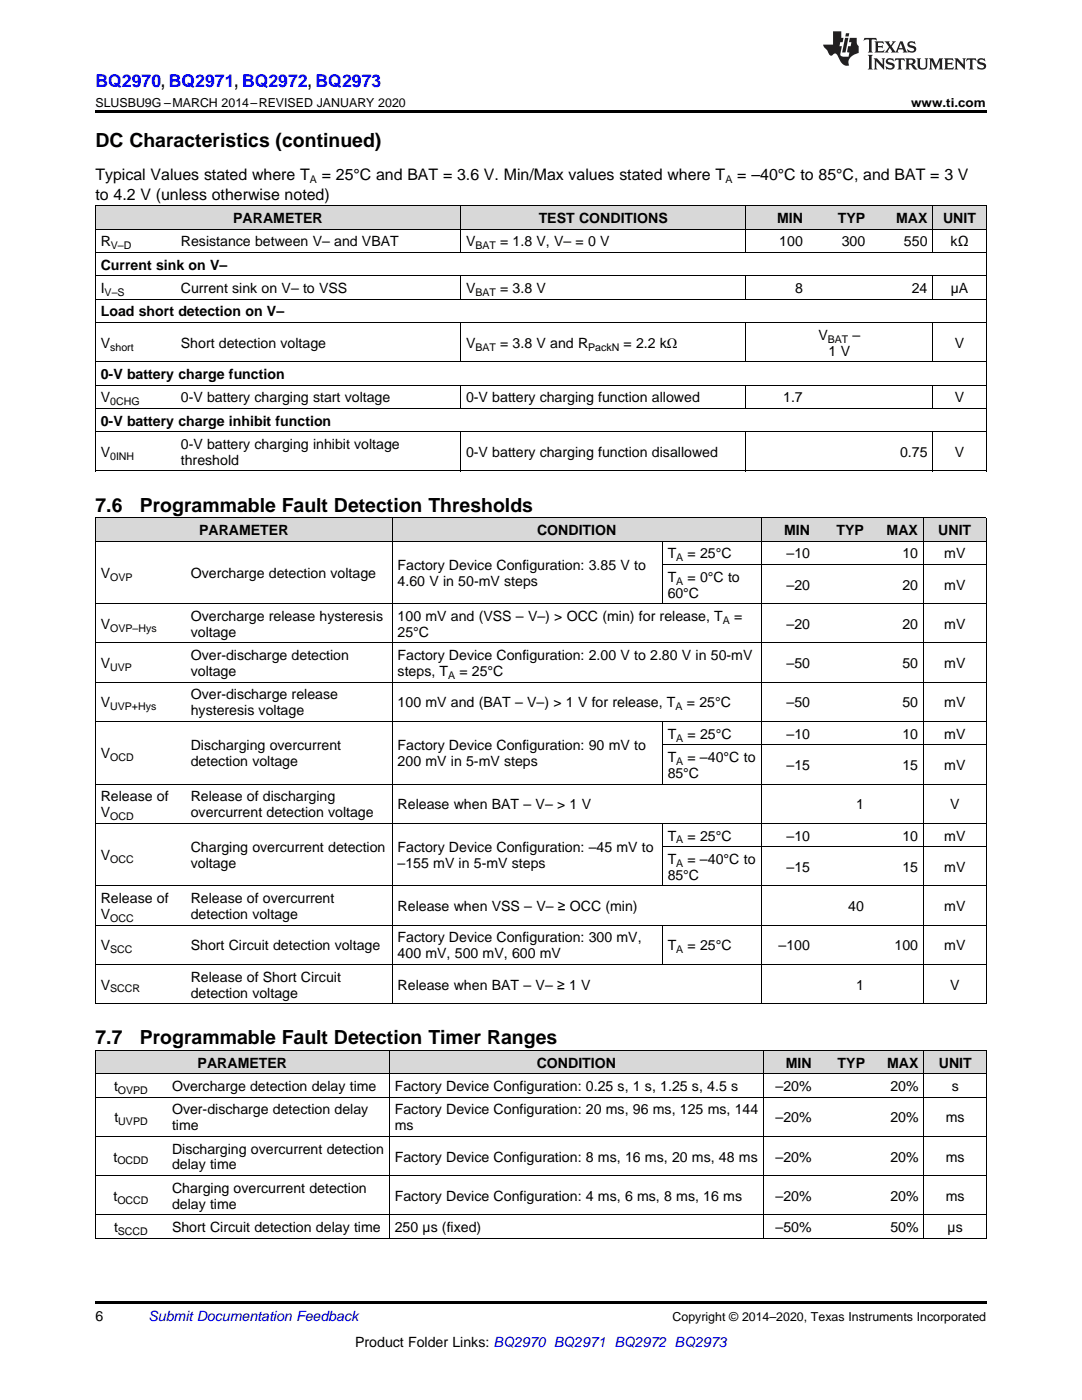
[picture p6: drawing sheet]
<svg xmlns="http://www.w3.org/2000/svg" width="216mm" height="279mm" viewBox="0 0 216 279" stroke-linecap="round" stroke-linejoin="round" font-family="sans-serif">
<defs><g id="words">
<g font-size="3.9">
<text x="19" y="29.3">DC Characteristics (continued)</text>
<text x="19" y="102.1">7.6</text>
<text x="27.9" y="102.1">Programmable Fault Detection Thresholds</text>
<text x="19" y="208.4">7.7</text>
<text x="27.9" y="208.4">Programmable Fault Detection Timer Ranges</text>
</g>
<text font-size="3.5" fill="#00f" x="19" y="17.3">BQ2970, BQ2971, BQ2972, BQ2973</text>
<g font-size="3.2">
<text x="19" y="36">Typical Values stated where T</text>
<text x="64.2" y="36">= 25°C and BAT = 3.6 V. Min/Max values stated where T</text>
<text x="147.1" y="36">= –40°C to 85°C, and BAT = 3 V</text>
<text x="19" y="39.9">to 4.2 V (unless otherwise noted)</text>
</g>
<g font-size="2.8">
<text x="46.5" y="44.5">PARAMETER</text>
<text x="107.5" y="44.5">TEST CONDITIONS</text>
<text x="155" y="44.5">MIN</text>
<text x="167.2" y="44.5">TYP</text>
<text x="178.8" y="44.5">MAX</text>
<text x="188.2" y="44.5">UNIT</text>
<text x="20.1" y="49.2">R</text>
<text x="20.1" y="53.8">Current sink on V–</text>
<text x="36.1" y="49.2">Resistance between V– and VBAT</text>
<text x="93" y="49.2">V</text>
<text x="99.8" y="49.2">= 1.8 V, V– = 0 V</text>
<text x="155.5" y="49.2">100</text>
<text x="168" y="49.2">300</text>
<text x="180.4" y="49.2">550</text>
<text x="189.7" y="49.2">kΩ</text>
<text x="20.1" y="58.5">I</text>
<text x="36.1" y="58.5">Current sink on V– to VSS</text>
<text x="93" y="58.5">V</text>
<text x="99.8" y="58.5">= 3.8 V</text>
<text x="158.6" y="58.5">8</text>
<text x="181.9" y="58.5">24</text>
<text x="189.7" y="58.5">µA</text>
<text x="20.1" y="63.1">Load short detection on V–</text>
<text x="20.1" y="69.4">V</text>
<text x="36.1" y="69.4">Short detection voltage</text>
<text x="93" y="69.4">V</text>
<text x="99.8" y="69.4">= 3.8 V and R</text>
<text x="124.4" y="69.4">= 2.2 kΩ</text>
<text x="163.3" y="67.8">V</text>
<text x="165.3" y="71">1 V</text>
<text x="170.1" y="67.8">–</text>
<text x="190.5" y="69.4">V</text>
<text x="20.1" y="75.6">0-V battery charge function</text>
<text x="20.1" y="80.3">V</text>
<text x="36.1" y="80.3">0-V battery charging start voltage</text>
<text x="93" y="80.3">0-V battery charging function allowed</text>
<text x="156.3" y="80.3">1.7</text>
<text x="190.5" y="80.3">V</text>
<text x="20.1" y="84.9">0-V battery charge inhibit function</text>
<text x="36.1" y="89.6">0-V battery charging inhibit voltage</text>
<text x="20.1" y="91.2">V</text>
<text x="36.1" y="92.8">threshold</text>
<text x="93" y="91.2">0-V battery charging function disallowed</text>
<text x="179.6" y="91.2">0.75</text>
<text x="190.5" y="91.2">V</text>
<text x="39.7" y="106.8">PARAMETER</text>
<text x="107.2" y="106.8">CONDITION</text>
<text x="156.5" y="106.8">MIN</text>
<text x="166.9" y="106.8">TYP</text>
<text x="176.9" y="106.8">MAX</text>
<text x="187.2" y="106.8">UNIT</text>
<text x="79.3" y="113.8">Factory Device Configuration: 3.85 V to</text>
<text x="133.2" y="111.4">T</text>
<text x="137.2" y="111.4">= 25°C</text>
<text x="157" y="111.4">–10</text>
<text x="180.1" y="111.4">10</text>
<text x="188.4" y="111.4">mV</text>
<text x="20.1" y="115.4">V</text>
<text x="38.1" y="115.4">Overcharge detection voltage</text>
<text x="79.3" y="116.9">4.60 V in 50-mV steps</text>
<text x="133.2" y="116.1">T</text>
<text x="133.2" y="119.3">60°C</text>
<text x="137.2" y="116.1">= 0°C to</text>
<text x="157" y="117.7">–20</text>
<text x="180.1" y="117.7">20</text>
<text x="188.4" y="117.7">mV</text>
<text x="20.1" y="125.5">V</text>
<text x="38.1" y="123.9">Overcharge release hysteresis</text>
<text x="79.3" y="123.9">100 mV and (VSS – V–) &gt; OCC (min) for release, T</text>
<text x="146.5" y="123.9">=</text>
<text x="157" y="125.5">–20</text>
<text x="180.1" y="125.5">20</text>
<text x="188.4" y="125.5">mV</text>
<text x="38.1" y="127.1">voltage</text>
<text x="38.1" y="131.8">Over-discharge detection</text>
<text x="79.3" y="127.1">25°C</text>
<text x="79.3" y="131.8">Factory Device Configuration: 2.00 V to 2.80 V in 50-mV</text>
<text x="20.1" y="133.3">V</text>
<text x="38.1" y="134.9">voltage</text>
<text x="79.3" y="134.9">steps, T</text>
<text x="91.7" y="134.9">= 25°C</text>
<text x="157" y="133.3">–50</text>
<text x="180.1" y="133.3">50</text>
<text x="188.4" y="133.3">mV</text>
<text x="20.1" y="141.2">V</text>
<text x="38.1" y="139.6">Over-discharge release</text>
<text x="38.1" y="142.8">hysteresis voltage</text>
<text x="79.3" y="141.2">100 mV and (BAT – V–) &gt; 1 V for release, T</text>
<text x="137.1" y="141.2">= 25°C</text>
<text x="157" y="141.2">–50</text>
<text x="180.1" y="141.2">50</text>
<text x="188.4" y="141.2">mV</text>
<text x="38.1" y="149.8">Discharging overcurrent</text>
<text x="79.3" y="149.8">Factory Device Configuration: 90 mV to</text>
<text x="133.2" y="147.4">T</text>
<text x="137.2" y="147.4">= 25°C</text>
<text x="157" y="147.4">–10</text>
<text x="180.1" y="147.4">10</text>
<text x="188.4" y="147.4">mV</text>
<text x="20.1" y="151.3">V</text>
<text x="38.1" y="152.9">detection voltage</text>
<text x="79.3" y="152.9">200 mV in 5-mV steps</text>
<text x="133.2" y="152.1">T</text>
<text x="133.2" y="155.3">85°C</text>
<text x="137.2" y="152.1">= –40°C to</text>
<text x="157" y="153.7">–15</text>
<text x="180.1" y="153.7">15</text>
<text x="188.4" y="153.7">mV</text>
<text x="20.1" y="159.9">Release of</text>
<text x="38.1" y="159.9">Release of discharging</text>
<text x="79.3" y="161.5">Release when BAT – V– &gt; 1 V</text>
<text x="170.8" y="161.5">1</text>
<text x="189.6" y="161.5">V</text>
<text x="20.1" y="163.1">V</text>
<text x="38.1" y="163.1">overcurrent detection voltage</text>
<text x="133.2" y="167.7">T</text>
<text x="137.2" y="167.7">= 25°C</text>
<text x="157" y="167.7">–10</text>
<text x="180.1" y="167.7">10</text>
<text x="188.4" y="167.7">mV</text>
<text x="20.1" y="171.7">V</text>
<text x="38.1" y="170.1">Charging overcurrent detection</text>
<text x="38.1" y="173.2">voltage</text>
<text x="79.3" y="170.1">Factory Device Configuration: –45 mV to</text>
<text x="79.3" y="173.2">–155 mV in 5-mV steps</text>
<text x="133.2" y="172.4">T</text>
<text x="137.2" y="172.4">= –40°C to</text>
<text x="157" y="174">–15</text>
<text x="180.1" y="174">15</text>
<text x="188.4" y="174">mV</text>
<text x="133.2" y="175.6">85°C</text>
<text x="20.1" y="180.2">Release of</text>
<text x="20.1" y="183.4">V</text>
<text x="38.1" y="180.2">Release of overcurrent</text>
<text x="38.1" y="183.4">detection voltage</text>
<text x="79.3" y="181.8">Release when VSS – V– ≥ OCC (min)</text>
<text x="169.3" y="181.8">40</text>
<text x="188.4" y="181.8">mV</text>
<text x="20.1" y="189.7">V</text>
<text x="38.1" y="189.7">Short Circuit detection voltage</text>
<text x="79.3" y="188.1">Factory Device Configuration: 300 mV,</text>
<text x="79.3" y="191.2">400 mV, 500 mV, 600 mV</text>
<text x="133.2" y="189.7">T</text>
<text x="137.2" y="189.7">= 25°C</text>
<text x="155.4" y="189.7">–100</text>
<text x="178.5" y="189.7">100</text>
<text x="188.4" y="189.7">mV</text>
<text x="20.1" y="197.5">V</text>
<text x="38.1" y="195.9">Release of Short Circuit</text>
<text x="79.3" y="197.5">Release when BAT – V– ≥ 1 V</text>
<text x="170.8" y="197.5">1</text>
<text x="189.6" y="197.5">V</text>
<text x="38.1" y="199.1">detection voltage</text>
<text x="39.4" y="213.1">PARAMETER</text>
<text x="107.1" y="213.1">CONDITION</text>
<text x="156.8" y="213.1">MIN</text>
<text x="167.1" y="213.1">TYP</text>
<text x="177" y="213.1">MAX</text>
<text x="187.3" y="213.1">UNIT</text>
<text x="22.8" y="217.7">t</text>
<text x="34.3" y="217.7">Overcharge detection delay time</text>
<text x="78.8" y="217.7">Factory Device Configuration: 0.25 s, 1 s, 1.25 s, 4.5 s</text>
<text x="154.8" y="217.7">–20%</text>
<text x="177.7" y="217.7">20%</text>
<text x="189.9" y="217.7">s</text>
<text x="22.8" y="224">t</text>
<text x="34.3" y="222.4">Over-discharge detection delay</text>
<text x="34.3" y="225.6">time</text>
<text x="78.8" y="222.4">Factory Device Configuration: 20 ms, 96 ms, 125 ms, 144</text>
<text x="78.8" y="225.6">ms</text>
<text x="154.8" y="224">–20%</text>
<text x="177.7" y="224">20%</text>
<text x="188.7" y="224">ms</text>
<text x="22.6" y="231.8">t</text>
<text x="34.3" y="230.2">Discharging overcurrent detection</text>
<text x="34.3" y="233.4">delay time</text>
<text x="78.8" y="231.8">Factory Device Configuration: 8 ms, 16 ms, 20 ms, 48 ms</text>
<text x="154.8" y="231.8">–20%</text>
<text x="177.7" y="231.8">20%</text>
<text x="188.7" y="231.8">ms</text>
<text x="22.6" y="239.6">t</text>
<text x="34.3" y="238.1">Charging overcurrent detection</text>
<text x="78.8" y="239.6">Factory Device Configuration: 4 ms, 6 ms, 8 ms, 16 ms</text>
<text x="154.8" y="239.6">–20%</text>
<text x="177.7" y="239.6">20%</text>
<text x="188.7" y="239.6">ms</text>
<text x="22.8" y="245.9">t</text>
<text x="34.3" y="241.2">delay time</text>
<text x="34.3" y="245.9">Short Circuit detection delay time</text>
<text x="78.8" y="245.9">250 µs (fixed)</text>
<text x="154.8" y="245.9">–50%</text>
<text x="177.7" y="245.9">50%</text>
<text x="189.1" y="245.9">µs</text>
<text x="19" y="263.6">6</text>
<text x="70.9" y="268.9">Product Folder Links: BQ2970 BQ2971 BQ2972 BQ2973</text>
</g>
<text font-size="2.8" fill="#0000c8" x="29.6" y="263.6">Submit Documentation Feedback</text>
<g font-size="2.5">
<text x="19" y="21.4">SLUSBU9G –MARCH 2014–REVISED JANUARY 2020</text>
<text x="181.8" y="21.4">www.ti.com</text>
<text x="134.2" y="263.6">Copyright © 2014–2020, Texas Instruments Incorporated</text>
</g>
<g font-size="2.1">
<text x="61.8" y="36.6">A</text>
<text x="144.7" y="36.6">A</text>
<text x="22.1" y="49.7">V–D</text>
<text x="94.9" y="49.7">BAT</text>
<text x="20.9" y="59.1">V–S</text>
<text x="94.9" y="59.1">BAT</text>
<text x="22" y="70">short</text>
<text x="94.9" y="70">BAT</text>
<text x="117.4" y="70">PackN</text>
<text x="165.2" y="68.4">BAT</text>
<text x="22" y="80.9">0CHG</text>
<text x="22" y="91.8">0INH</text>
<text x="134.9" y="112">A</text>
<text x="22" y="115.9">OVP</text>
<text x="134.9" y="116.7">A</text>
<text x="144.2" y="124.5">A</text>
<text x="22" y="126.1">OVP–Hys</text>
<text x="22" y="133.9">UVP</text>
<text x="89.4" y="135.5">A</text>
<text x="22" y="141.7">UVP+Hys</text>
<text x="134.8" y="141.7">A</text>
<text x="134.9" y="148">A</text>
<text x="22" y="151.9">OCD</text>
<text x="134.9" y="152.6">A</text>
<text x="22" y="163.7">OCD</text>
<text x="22" y="172.2">OCC</text>
<text x="134.9" y="168.3">A</text>
<text x="134.9" y="173">A</text>
<text x="22" y="184">OCC</text>
<text x="22" y="190.2">SCC</text>
<text x="134.9" y="190.2">A</text>
<text x="22" y="198">SCCR</text>
<text x="23.5" y="218.3">OVPD</text>
<text x="23.6" y="224.5">UVPD</text>
<text x="23.4" y="232.4">OCDD</text>
<text x="23.4" y="240.2">OCCD</text>
<text x="23.5" y="246.5">SCCD</text>
</g>
</g></defs>
<g fill="#d8d8d8">
<path d="M19 209.7h14.3v4.6h-14.3z"/>
<path d="M33.3 209.7h44.4v4.6h-44.4z"/>
<path d="M77.7 209.7h74.7v4.6h-74.7z"/>
<path d="M152.4 209.7h10.7v4.6h-10.7z"/>
<path d="M163.1 209.7h10.6v4.6h-10.6z"/>
<path d="M173.7 209.7h10.7v4.6h-10.7z"/>
<path d="M184.4 209.7h12.4v4.6h-12.4z"/>
<path d="M19 103.4h18v4.7h-18z"/>
<path d="M37 103.4h41.3v4.7h-41.3z"/>
<path d="M78.3 103.4h53.9v4.7h-53.9z"/>
<path d="M132.2 103.4h19.7v4.7h-19.7z"/>
<path d="M151.9 103.4h10.8v4.7h-10.8z"/>
<path d="M162.7 103.4h10.8v4.7h-10.8z"/>
<path d="M173.5 103.4h10.8v4.7h-10.8z"/>
<path d="M184.3 103.4h12.5v4.7h-12.5z"/>
<path d="M19 41.1h16v4.7h-16z"/>
<path d="M35 41.1h56.9v4.7h-56.9z"/>
<path d="M91.9 41.1h56.9v4.7h-56.9z"/>
<path d="M148.8 41.1h12.5v4.7h-12.5z"/>
<path d="M161.3 41.1h12.4v4.7h-12.4z"/>
<path d="M173.7 41.1h12.5v4.7h-12.5z"/>
<path d="M186.2 41.1h10.6v4.7h-10.6z"/>
</g>
<g fill="#000">
<path d="M19 22h177.8v.5h-177.8zM19 94l.2 .1zM91.8 94l.1 .1zM148.7 94l.1 .1zM186.1 94l.1 .1zM196.7 94l.1 .1zM19 200.3h.2zM78.2 200.3h.1zM132.1 200.3h.1zM151.8 200.3h.1zM184.1 200.3h.2zM196.7 200.3h.1z"/>
<path d="M19 247.1l.2 .1zM77.6 247.1l.1 .1zM152.3 247.1l.1 .1zM162.9 247.1l.2 .1zM173.6 247.1l.1 .1zM184.3 247.1l.1 .1zM196.7 247.1l.1 .1zM19 259.7h177.8v.5h-177.8z"/>
</g>
<g fill="none" stroke="#000" stroke-width=".2">
<path d="M19 41.1h177.8v53M19 59.7h177.8M19 55.1h177.8M19 50.4h177.8M19 45.7h177.8M19.1 41.1v53M91.9 41.1v9.3M91.9 55.1v4.7M148.8 41.1v9.3M148.8 55.1v4.7M186.1 41.1v9.3M186.1 55.1v4.7"/>
<path d="M19 76.9h177.8M19 72.2h177.8M19 64.4h177.8M91.9 64.4v7.8M91.9 76.9v4.7M148.8 64.4v7.8M148.8 76.9v4.7M186.1 64.4v7.8M186.1 76.9v4.7M19 94h177.8M19 86.2h177.8M19 81.5h177.8"/>
<path d="M91.9 86.2v7.9M148.8 86.2v7.9M186.1 86.2v7.9M19 108h177.8M19 103.3h177.8M19.1 103.4v96.9M78.2 103.4v96.9M132.1 108v12.5M132.2 112.7h64.6M151.9 103.4v96.9M184.2 103.4v96.9M196.8 103.4v96.9"/>
<path d="M19 136.2h177.8M19 128.3h177.8M19 120.5h177.8M19 156.5h177.8M19 144h177.8M132.1 144v12.5M132.2 148.6h64.6M19 176.8h177.8M19 164.3h177.8M132.1 164.3v12.5M132.2 169h64.6M19 192.5h177.8"/>
<path d="M19 184.6h177.8M132.1 184.6v7.9M19 219h177.8M19 214.3h177.8M19 209.6h177.8M19 200.3h177.8M19.1 209.7v37.5M77.7 209.7v37.5M152.3 209.7v37.5M184.3 209.7v37.5M196.8 209.7v37.5M19 234.6h177.8"/>
<path d="M19 226.8h177.8M19 247.1h177.8M19 242.4h177.8"/>
</g>
<g fill="#231f20">
<path d="M172.5 7.6l-.1 .5 .4-.2h.6v.1v2.1l-.2 .4h.9l-.2-.4v-2.1l.1-.1h.5l.5 .2-.2-.5zM174.5 8.3l.2 .3v1.5l-.2 .4h1.8l.2-.6a1.04 1.04 0 0 1-1.3 .2v-.7h.6l.3 .2v-.6l-.3 .2h-.6v-.6l.8-.1 .4 .3-.2-.5zM176.5 8.3l.9 1.1-.9 1.1h.8l-.2-.2 .4-.7 .5 .7-.2 .2h1.5l-.2-.2 .2-.4h.9l.1 .4-.2 .2h1l-.3-.3-.7-1.9h-.5l-.9 2-.8-1 .9-1h-.8l.1 .3-.4 .5-.3-.6 .1-.2zM179.7 8.6l.4 1h-.7zM181.3 8.4a.63 .63 0 0 0-.2 .7 .63 .63 0 0 0 .6 .4l.6 .2 .1 .2a.75 .75 0 0 1-.7 .4 .75 .75 0 0 1-.6-.5l.1 .7 .1-.1a1.11 1.11 0 0 0 1.5-.6 1.13 1.13 0 0 0-1.2-.8l-.1-.4a1.04 1.04 0 0 1 1.2 .2l-.2-.5-.2 .1-.4-.2zM173.2 10.9l.2 .4v2.2l-.2 .4h1l-.3-.4v-2.2l.3-.4zM174.3 11.6l.3 .4v1.5l-.3 .4h.8l-.2-.4v-1.3l1.5 1.7v-1.9l.2-.4h-.7l.2 .4v.9l-1.1-1.3zM177 11.8a.62 .62 0 0 0-.2 .7 .62 .62 0 0 0 .6 .4l.6 .1 .1 .3a.76 .76 0 0 1-.7 .3 .76 .76 0 0 1-.7-.4l.2 .7 .1-.1a1.11 1.11 0 0 0 1.5-.6 1.13 1.13 0 0 0-1.2-.8l-.1-.4a1.04 1.04 0 0 1 1.2 .2l-.2-.6-.2 .1-.5-.1zM178.7 11.6l-.2 .6a.61 .61 0 0 1 .8-.3v1.6l-.2 .4h.9l-.2-.4v-1.6a.63 .63 0 0 1 .7 .3l-.1-.6zM180.6 11.6l.3 .4v1.5l-.3 .4h1l-.2-.2-.1-.8 .6 .2a.76 .76 0 0 0 1.2 .7l-1-1a.58 .58 0 0 0 .6-.5 .58 .58 0 0 0-.5-.6zM181.4 11.9h.1a.45 .45 0 0 1 .5 .1 .45 .45 0 0 1 .1 .5l-.8 .2zM182.9 11.6l.2 .2a2.17 2.17 0 0 0 .3 1.9 .99 .99 0 0 0 1.6-.6v-1.1l.2-.4h-.7l.2 .2a1.92 1.92 0 0 1-.2 1.8 .6 .6 0 0 1-.9-.5v-1.1l.2-.4zM185.4 11.6l.2 .4v1.5l-.2 .4h.7l-.2-.4v-1.4l.8 1.8 .8-1.8v1.4l-.2 .4h.9l-.2-.4v-1.5l.2-.4h-.8l-.6 1.5-.6-1.5zM188.4 11.6l.2 .4v1.5l-.2 .4h1.8l.1-.6a1.04 1.04 0 0 1-1.2 .1v-.6h.5l.4 .2v-.6l-.4 .2h-.5v-.7h.8l.3 .3-.1-.6zM190.5 11.6l.2 .4v1.5l-.2 .4h.7l-.2-.4v-1.3l1.5 1.7v-1.9l.2-.4h-.7l.2 .4v.9l-1.1-1.3zM192.9 11.6l-.1 .6a.61 .61 0 0 1 .7-.3l.1 1.6-.3 .4h1l-.3-.4 .1-1.6a.63 .63 0 0 1 .7 .3l-.1-.6zM195.2 11.8a.62 .62 0 0 0-.2 .7 .62 .62 0 0 0 .6 .4l.6 .1 .1 .3a.76 .76 0 0 1-.7 .3 .76 .76 0 0 1-.6-.4l.1 .7 .1-.1a1.11 1.11 0 0 0 1.6-.6 1.13 1.13 0 0 0-1.3-.8l-.1-.4a1.04 1.04 0 0 1 1.2 .2l-.1-.6-.2 .1-.5-.1z"/>
<path d="M166.2 6.3v2.6h-1.9v.4l.8 .9a.91 .91 0 0 0 1 .8 .56 .56 0 0 1 .5-.3 .56 .56 0 0 1 .5 .3l.4 .8a1.53 1.53 0 0 0 1.9 1.2 1.54 1.54 0 0 1 1-2.1l.9-.3v-1.4a1.52 1.52 0 0 1-.4-1.6h-1.3l-.2 .8h.5l-.2 .8h-.5l-.1 1v.2l.4 .1-.2 .8a1.93 1.93 0 0 1-1.6-.3l.3-1.8h-.5l.2-.8h.4l.2-.8h-.4v-1.3zM168.6 7.6l-.6 2.9h.7l.6-2.9zM168.8 6.6l-.1 .7h.6l.2-.7z"/>
</g>
<use href="#words"/>
</svg>
